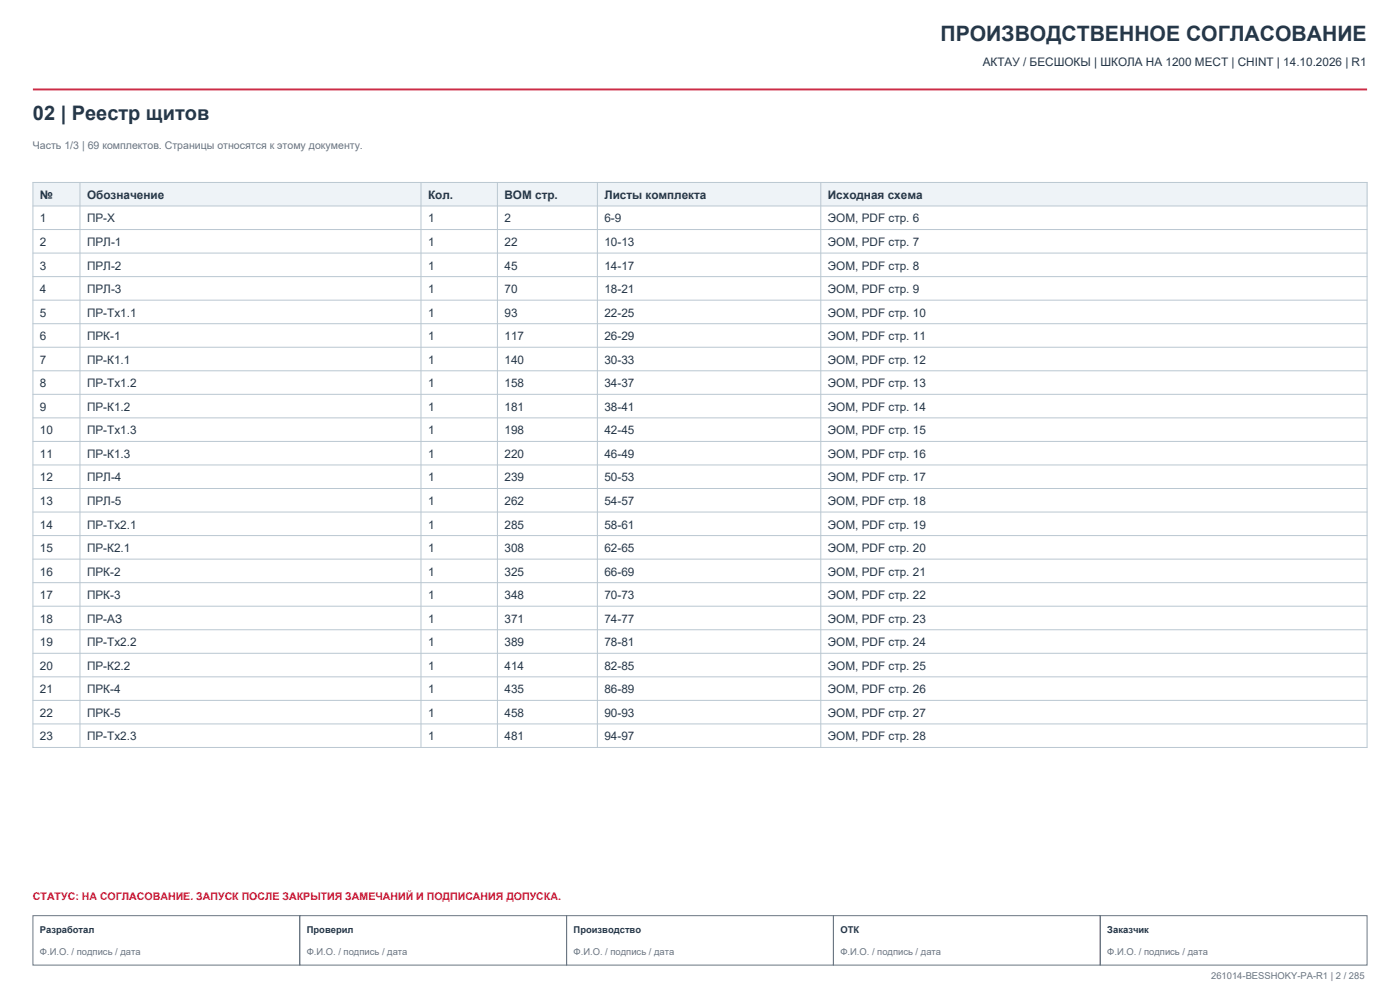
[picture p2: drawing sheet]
<svg xmlns="http://www.w3.org/2000/svg" width="420mm" height="297mm" viewBox="0 0 420 297" stroke-linecap="round" stroke-linejoin="round" font-family="sans-serif">
<defs><g id="words">
<text font-size="6.3" fill="#263849" x="282.1" y="12.3">ПРОИЗВОДСТВЕННОЕ СОГЛАСОВАНИЕ</text>
<text font-size="6" fill="#263849" x="9.9" y="36">02 | Реестр щитов</text>
<g font-size="3.5" fill="#263849">
<text x="294.8" y="19.8">АКТАУ / БЕСШОКЫ | ШКОЛА НА 1200 МЕСТ | CHINT | 14.10.2026 | R1</text>
<text x="12" y="59.6">№</text>
<text x="26.1" y="59.6">Обозначение</text>
<text x="128.4" y="59.6">Кол.</text>
<text x="151.3" y="59.6">BOM стр.</text>
<text x="181.3" y="59.6">Листы комплекта</text>
<text x="248.4" y="59.6">Исходная схема</text>
<text x="12" y="66.7">1</text>
<text x="26.1" y="66.7">ПР-Х</text>
<text x="128.4" y="66.7">1</text>
<text x="151.3" y="66.7">2</text>
<text x="181.3" y="66.7">6-9</text>
<text x="248.4" y="66.7">ЭОМ, PDF стр. 6</text>
<text x="12" y="73.7">2</text>
<text x="26.1" y="73.7">ПРЛ-1</text>
<text x="128.4" y="73.7">1</text>
<text x="151.3" y="73.7">22</text>
<text x="181.3" y="73.7">10-13</text>
<text x="248.4" y="73.7">ЭОМ, PDF стр. 7</text>
<text x="12" y="80.8">3</text>
<text x="26.1" y="80.8">ПРЛ-2</text>
<text x="128.4" y="80.8">1</text>
<text x="151.3" y="80.8">45</text>
<text x="181.3" y="80.8">14-17</text>
<text x="248.4" y="80.8">ЭОМ, PDF стр. 8</text>
<text x="12" y="87.8">4</text>
<text x="26.1" y="87.8">ПРЛ-3</text>
<text x="128.4" y="87.8">1</text>
<text x="151.3" y="87.8">70</text>
<text x="181.3" y="87.8">18-21</text>
<text x="248.4" y="87.8">ЭОМ, PDF стр. 9</text>
<text x="12" y="94.9">5</text>
<text x="26.1" y="94.9">ПР-Тх1.1</text>
<text x="128.4" y="94.9">1</text>
<text x="151.3" y="94.9">93</text>
<text x="181.3" y="94.9">22-25</text>
<text x="248.4" y="94.9">ЭОМ, PDF стр. 10</text>
<text x="12" y="102">6</text>
<text x="26.1" y="102">ПРК-1</text>
<text x="128.4" y="102">1</text>
<text x="151.3" y="102">117</text>
<text x="181.3" y="102">26-29</text>
<text x="248.4" y="102">ЭОМ, PDF стр. 11</text>
<text x="12" y="109">7</text>
<text x="26.1" y="109">ПР-К1.1</text>
<text x="128.4" y="109">1</text>
<text x="151.3" y="109">140</text>
<text x="181.3" y="109">30-33</text>
<text x="248.4" y="109">ЭОМ, PDF стр. 12</text>
<text x="12" y="116.1">8</text>
<text x="26.1" y="116.1">ПР-Тх1.2</text>
<text x="128.4" y="116.1">1</text>
<text x="151.3" y="116.1">158</text>
<text x="181.3" y="116.1">34-37</text>
<text x="248.4" y="116.1">ЭОМ, PDF стр. 13</text>
<text x="12" y="123.1">9</text>
<text x="26.1" y="123.1">ПР-К1.2</text>
<text x="128.4" y="123.1">1</text>
<text x="151.3" y="123.1">181</text>
<text x="181.3" y="123.1">38-41</text>
<text x="248.4" y="123.1">ЭОМ, PDF стр. 14</text>
<text x="12" y="130.2">10</text>
<text x="26.1" y="130.2">ПР-Тх1.3</text>
<text x="128.4" y="130.2">1</text>
<text x="151.3" y="130.2">198</text>
<text x="181.3" y="130.2">42-45</text>
<text x="248.4" y="130.2">ЭОМ, PDF стр. 15</text>
<text x="12" y="137.2">11</text>
<text x="26.1" y="137.2">ПР-К1.3</text>
<text x="128.4" y="137.2">1</text>
<text x="151.3" y="137.2">220</text>
<text x="181.3" y="137.2">46-49</text>
<text x="248.4" y="137.2">ЭОМ, PDF стр. 16</text>
<text x="12" y="144.3">12</text>
<text x="26.1" y="144.3">ПРЛ-4</text>
<text x="128.4" y="144.3">1</text>
<text x="151.3" y="144.3">239</text>
<text x="181.3" y="144.3">50-53</text>
<text x="248.4" y="144.3">ЭОМ, PDF стр. 17</text>
<text x="12" y="151.3">13</text>
<text x="26.1" y="151.3">ПРЛ-5</text>
<text x="128.4" y="151.3">1</text>
<text x="151.3" y="151.3">262</text>
<text x="181.3" y="151.3">54-57</text>
<text x="248.4" y="151.3">ЭОМ, PDF стр. 18</text>
<text x="12" y="158.4">14</text>
<text x="26.1" y="158.4">ПР-Тх2.1</text>
<text x="128.4" y="158.4">1</text>
<text x="151.3" y="158.4">285</text>
<text x="181.3" y="158.4">58-61</text>
<text x="248.4" y="158.4">ЭОМ, PDF стр. 19</text>
<text x="12" y="165.5">15</text>
<text x="26.1" y="165.5">ПР-К2.1</text>
<text x="128.4" y="165.5">1</text>
<text x="151.3" y="165.5">308</text>
<text x="181.3" y="165.5">62-65</text>
<text x="248.4" y="165.5">ЭОМ, PDF стр. 20</text>
<text x="12" y="172.5">16</text>
<text x="26.1" y="172.5">ПРК-2</text>
<text x="128.4" y="172.5">1</text>
<text x="151.3" y="172.5">325</text>
<text x="181.3" y="172.5">66-69</text>
<text x="248.4" y="172.5">ЭОМ, PDF стр. 21</text>
<text x="12" y="179.6">17</text>
<text x="26.1" y="179.6">ПРК-3</text>
<text x="128.4" y="179.6">1</text>
<text x="151.3" y="179.6">348</text>
<text x="181.3" y="179.6">70-73</text>
<text x="248.4" y="179.6">ЭОМ, PDF стр. 22</text>
<text x="12" y="186.6">18</text>
<text x="26.1" y="186.6">ПР-АЗ</text>
<text x="128.4" y="186.6">1</text>
<text x="151.3" y="186.6">371</text>
<text x="181.3" y="186.6">74-77</text>
<text x="248.4" y="186.6">ЭОМ, PDF стр. 23</text>
<text x="12" y="193.7">19</text>
<text x="26.1" y="193.7">ПР-Тх2.2</text>
<text x="128.4" y="193.7">1</text>
<text x="151.3" y="193.7">389</text>
<text x="181.3" y="193.7">78-81</text>
<text x="248.4" y="193.7">ЭОМ, PDF стр. 24</text>
<text x="12" y="200.7">20</text>
<text x="26.1" y="200.7">ПР-К2.2</text>
<text x="128.4" y="200.7">1</text>
<text x="151.3" y="200.7">414</text>
<text x="181.3" y="200.7">82-85</text>
<text x="248.4" y="200.7">ЭОМ, PDF стр. 25</text>
<text x="12" y="207.8">21</text>
<text x="26.1" y="207.8">ПРК-4</text>
<text x="128.4" y="207.8">1</text>
<text x="151.3" y="207.8">435</text>
<text x="181.3" y="207.8">86-89</text>
<text x="248.4" y="207.8">ЭОМ, PDF стр. 26</text>
<text x="12" y="214.8">22</text>
<text x="26.1" y="214.8">ПРК-5</text>
<text x="128.4" y="214.8">1</text>
<text x="151.3" y="214.8">458</text>
<text x="181.3" y="214.8">90-93</text>
<text x="248.4" y="214.8">ЭОМ, PDF стр. 27</text>
<text x="12" y="221.9">23</text>
<text x="26.1" y="221.9">ПР-Тх2.3</text>
<text x="128.4" y="221.9">1</text>
<text x="151.3" y="221.9">481</text>
<text x="181.3" y="221.9">94-97</text>
<text x="248.4" y="221.9">ЭОМ, PDF стр. 28</text>
</g>
<text font-size="3.2" fill="#697681" x="9.9" y="44.8">Часть 1/3 | 69 комплектов. Страницы относятся к этому документу.</text>
<text font-size="3.2" fill="#c9203b" x="9.9" y="269.8">СТАТУС: НА СОГЛАСОВАНИЕ. ЗАПУСК ПОСЛЕ ЗАКРЫТИЯ ЗАМЕЧАНИЙ И ПОДПИСАНИЯ ДОПУСКА.</text>
<g font-size="2.8" fill="#263849">
<text x="12" y="279.7">Разработал</text>
<text x="92" y="279.7">Проверил</text>
<text x="172.1" y="279.7">Производство</text>
<text x="252.1" y="279.7">ОТК</text>
<text x="332.2" y="279.7">Заказчик</text>
</g>
<g font-size="2.8" fill="#697681">
<text x="12" y="286.1">Ф.И.О. / подпись / дата</text>
<text x="92" y="286.1">Ф.И.О. / подпись / дата</text>
<text x="172.1" y="286.1">Ф.И.О. / подпись / дата</text>
<text x="252.1" y="286.1">Ф.И.О. / подпись / дата</text>
<text x="332.2" y="286.1">Ф.И.О. / подпись / дата</text>
<text x="363.3" y="293.5">261014-BESSHOKY-PA-R1 | 2 / 285</text>
</g>
</g></defs>
<path d="M9.9 26.8h400.2" fill="none" stroke="#c9203b" stroke-width=".56"/>
<path d="M9.9 274.4h80v14.8h-80zM89.9 274.4h80.1v14.8h-80.1zM170 274.4h80v14.8h-80zM250 274.4h80.1v14.8h-80.1zM330.1 274.4h80v14.8h-80z" fill="none" stroke="#697681" stroke-width=".3"/>
<path d="M9.9 54.7h400.2v7h-400.2z" fill-rule="evenodd" fill="#eef3f7"/>
<g fill="none" stroke="#bac7d1" stroke-width=".3">
<path d="M9.9 54.7h400.2v169.3h-400.2zM24 54.7v169.3M126.3 54.7v169.3M149.2 54.7v169.3M179.2 54.7v169.3M246.2 54.7v169.3M9.9 61.7h400.2M9.9 68.8h400.2M9.9 75.8h400.2M9.9 82.9h400.2M9.9 90h400.2M9.9 97h400.2"/>
<path d="M9.9 104.1h400.2M9.9 111.1h400.2M9.9 118.2h400.2M9.9 125.2h400.2M9.9 132.3h400.2M9.9 139.3h400.2M9.9 146.4h400.2M9.9 153.5h400.2M9.9 160.5h400.2M9.9 167.6h400.2M9.9 174.6h400.2M9.9 181.7h400.2"/>
<path d="M9.9 188.7h400.2M9.9 195.8h400.2M9.9 202.8h400.2M9.9 209.9h400.2M9.9 217h400.2"/>
</g>
<use href="#words"/>
</svg>
